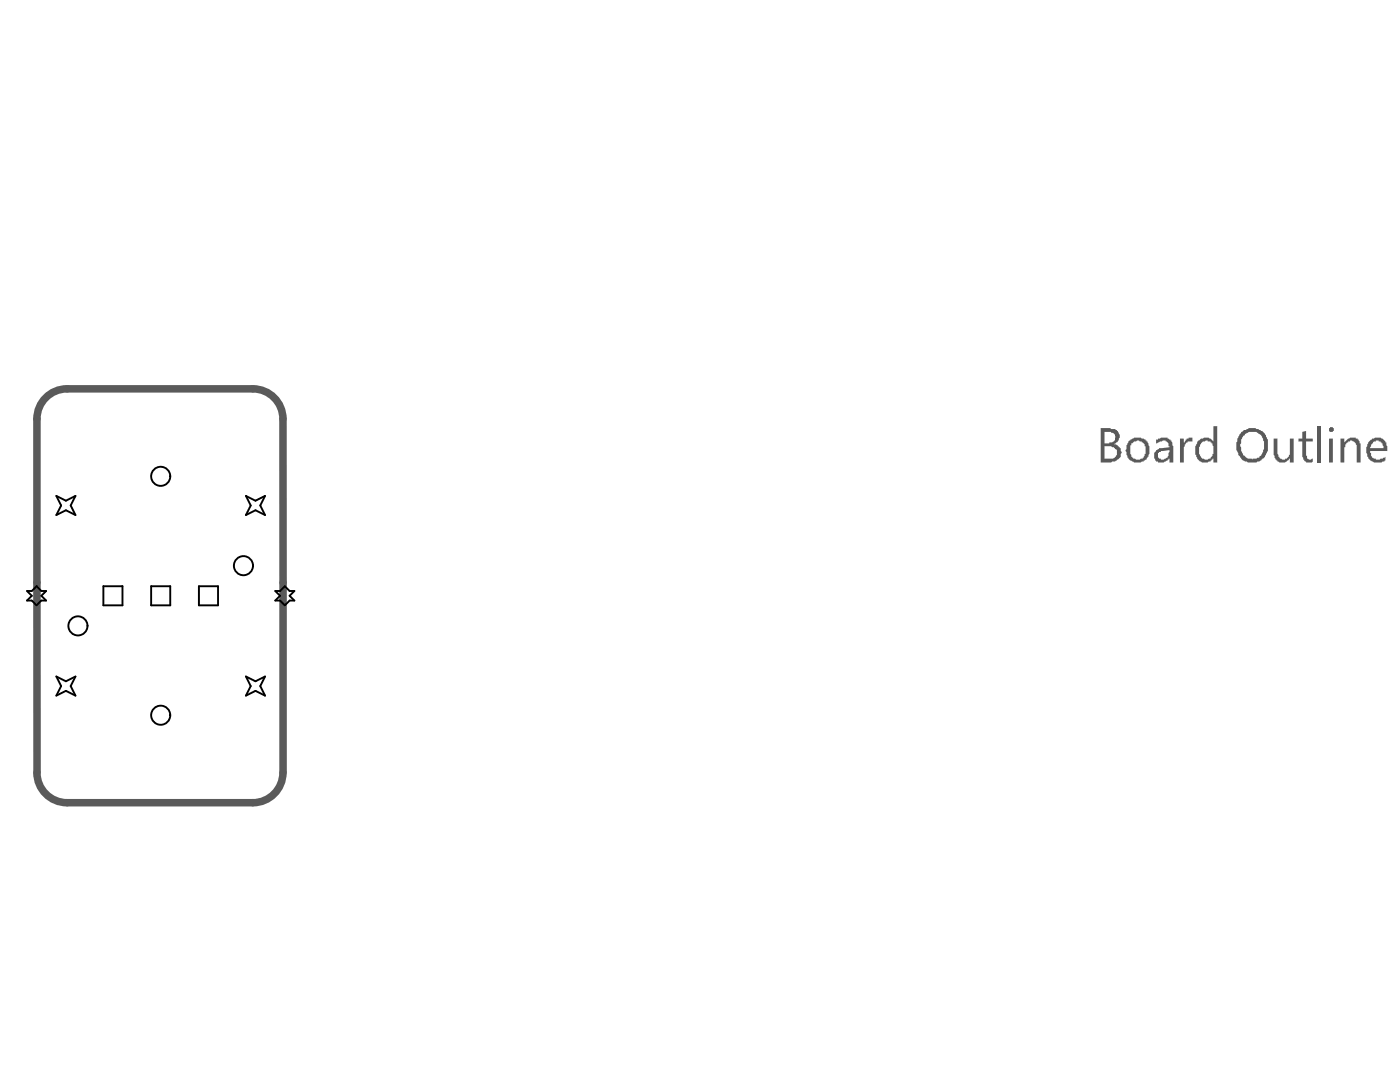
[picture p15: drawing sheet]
<svg xmlns="http://www.w3.org/2000/svg" width="279mm" height="216mm" viewBox="0 0 279 216" stroke-linecap="round" stroke-linejoin="round" font-family="sans-serif">
<path d="M13.4 77.6h37.1M7.4 83.6v70.6M56.5 83.6v70.6M13.4 160.2h37.1" fill="none" stroke="#5a5a5a" stroke-width="1.5"/>
<g fill="#5a5a5a">
<path d="M235.5 87.5h.8v1l.3-.8h.2v-.2h.4v-.2h.8v1v-.2a1.03 1.03 0 0 0-1.4 .6h-.2v.3l-.1 .2v3.1h-.8z"/>
<path d="M254.2 87.5h.7v3.1l.2 .2v.3h.2v.2l.6 .4h.6v-.2h.3l.2-.4h.2v-.3h.2v-3.3h.8v4.8h-.8v-.8h-.2v.2l-.4 .2v.2h-.1a1.62 1.62 0 0 1-1.6 0h-.2v-.2l-.3-.2-.2-.7-.2-.2z"/>
<path d="M259.9 86.2l.8-.2v1.5h1.3v.6h-1.3v2.9h.2v.5h.1a.48 .48 0 0 0 .8 0h.2v.6l-.4 .2a1.03 1.03 0 0 1-1.3-.6h-.2v-.4l-.2-.2v-3h-.8v-.6h.8z"/>
<path d="M262.9 85h.8v7.3h-.8z"/>
<path d="M267.5 87.5h.8v.8a1.77 1.77 0 0 1 1.7-1h.6v.2h.4v.2h.1l.2 .4v.4h.2v3.8h-.7v-3.3a1.32 1.32 0 0 0-1.4-1.1v.2h-.3v.2h-.2l-.2 .4h-.2v.5h-.2v3.1h-.8z"/>
<path d="M220.4 86.2v2.3h1v-.2h.6l.3-.2v-.2h.2v-.6l.2-.2h-.2a.67 .67 0 0 0-.7-.7v-.2zM220.4 89v2.5h1.7l.4-.2v-.2h.2a1.62 1.62 0 0 0 0-1.5h-.2l-.2-.4h-.3a1.72 1.72 0 0 0-1.6-.2zM219.7 85.4h1.9l.2 .2h.7l.4 .2 .2 .4a1.18 1.18 0 0 1 .2 1.5v.2h-.2l-.2 .4h-.2v.2l-.4 .2 .8 .2v.1h.2v.2l.4 .2v.6l.2 .2-.2 .6a.99 .99 0 0 1-.8 .9v.2l-.4 .2h-.5l-.2 .2h-2.1z"/>
<path d="M225.8 88.5v.4h-.2v1.7l.2 .2v.3h.2v.2l.3 .2a1.62 1.62 0 0 0 1.6 0l.3-.2 .2-.7h.2v-1.6h-.2a.57 .57 0 0 0-.5-.7v-.2h-.4a.48 .48 0 0 0-.8 0 .6 .6 0 0 0-.7 .4zM225.4 87.9h.2v-.2a3.2 3.2 0 0 1 3 0l.2 .4h.2a3.6 3.6 0 0 1 0 3.2 1.54 1.54 0 0 1-1.1 .8l-.2 .2h-.4a1.76 1.76 0 0 1-1.5-.4h-.2l-.4-.4v-.2h-.2l-.2-1.1-.2-.2 .2-.4v-.7z"/>
<path d="M231.1 90.4v.9l.8 .4a1.49 1.49 0 0 0 1.3-.7l.2-1.2-1.7 .2v.2h-.4v.2zM230.7 87.7h.4v-.2l1-.2a1.25 1.25 0 0 1 1.3 .4l.4 .2 .2 .4v.6l.2 .1v3.3h-.8v-.8h-.2v.2l-.4 .2a1.97 1.97 0 0 1-1.7 .4v-.2h-.4v-.2h-.2l-.2-.8a1.03 1.03 0 0 1 .6-1.3l.4-.2v-.2l2.1-.2-.2-.3a.57 .57 0 0 0-.6-.8v-.2h-.5l-.2 .2h-.4l-.8 .4z"/>
<path d="M239.1 87.9h.2a.6 .6 0 0 1 .8-.4 1.54 1.54 0 0 1 2.1 .6v-3.1h.7v7.3h-.7v-1l-.2 .4-.4 .2v.2h-.4a1.59 1.59 0 0 1-2.3-.8l-.2-.2v-.3h-.2v-.8a1.76 1.76 0 0 1 .4-1.5v-.4h.2zM239.5 88.7l-.2 .9a1.76 1.76 0 0 0 .4 1.5l.2 .4h.4l.1 .2h.6l.2-.2h.4v-.2a.6 .6 0 0 0 .4-.7h.2v-1.6l-.2-.1v-.4h-.2l-.2-.4h-.6v-.2h-.4l-.2 .2a.57 .57 0 0 0-.7 .6z"/>
<path d="M248.1 86.9l-.4 .8v.8a.48 .48 0 0 0 0 .7v.8l.4 .8 .4 .2v.1h.1v.2l.4 .2h.8l.2 .2v-.2h.7l.2-.2h.4v-.2a1.49 1.49 0 0 0 .8-1.3l.2-.2v-1.5l-.2-.2a1.49 1.49 0 0 0-.8-1.3h-.2v-.2l-.4-.2h-.5a1.76 1.76 0 0 0-1.6 .4h-.1l-.2 .3zM247.7 86.2h.2a.6 .6 0 0 1 .7-.4 2.17 2.17 0 0 1 2-.4l.1 .2a2.36 2.36 0 0 1 1.8 1 5 5 0 0 1 .5 3.4l-.3 .6a1.5 1.5 0 0 1-1 1.1v.2a4.5 4.5 0 0 1-3.6 0l-.4-.4v-.2h-.2v-.2a.6 .6 0 0 1-.4-.7 2.87 2.87 0 0 1-.4-2.1l.2-.2a2.18 2.18 0 0 1 .8-1.7z"/>
<path d="M265.2 85.4h.2v-.2h.6v.2h.2v.4a.52 .52 0 0 1-.7 .4 .52 .52 0 0 1-.3-.8zM265.2 87.5h.8v4.8h-.8z"/>
<path d="M274.2 88.1l-.2 .4-.4 .2-.2 .7h2.7l-.2-.9h-.2l-.2-.4h-.3v-.2h-.6v.2zM273.4 87.9l.4-.2v-.2h.4a1.59 1.59 0 0 1 2.3 .8h.2v.6l.2 .1v1h-3.5v.4h.2v.6l.2 .3 .6 .2a1.24 1.24 0 0 0 1.3 0l.8-.4v.8h-.2v.2l-1.1 .2a1.76 1.76 0 0 1-1.6-.4l-.4-.2v-.2h-.1v-.4h-.2v-.5a1.62 1.62 0 0 1 0-1.6v-.3z"/>
</g>
<path d="M13.4 77.6a6 6 0 0 0-6 6M50.5 77.6a6 6 0 0 1 6 6M7.4 154.2a6 6 0 0 0 6 6M56.5 154.2a6 6 0 0 1-6 6" fill="none" stroke="#5a5a5a" stroke-width="1.5"/>
<g fill="none" stroke="#000" stroke-width=".38">
<path d="M11.2 99l2 .9 1.9-.9-1 1.9 1 1.9-1.9-1-2 1 1-1.9zM49.1 99l1.9 .9 1.9-.9-1 1.9 1 1.9-1.9-1-1.9 1 .9-1.9zM5.4 117.9h.9l1-.9 1 .9h.9l-.9 1 .9 .9h-.9l-1 1-1-1h-.9l.9-.9zM20.6 117h3.8v3.8h-3.8zM30.2 117h3.8v3.8h-3.8zM39.7 117h3.8v3.8h-3.8zM54.9 117.9h1l.9-.9 1 .9h1l-1 1 1 .9h-1l-1 1-.9-1h-1l1-.9zM11.2 135l2 .9 1.9-.9-1 1.9 1 1.9-1.9-.9-2 .9 1-1.9zM49.1 135l1.9 .9 1.9-.9-1 1.9 1 1.9-1.9-.9-1.9 .9 .9-1.9z"/>
<circle cx="32.1" cy="95" r="1.91"/>
<circle cx="48.6" cy="112.9" r="1.91"/>
<circle cx="15.6" cy="124.9" r="1.91"/>
<circle cx="32.1" cy="142.7" r="1.91"/>
</g>
</svg>
